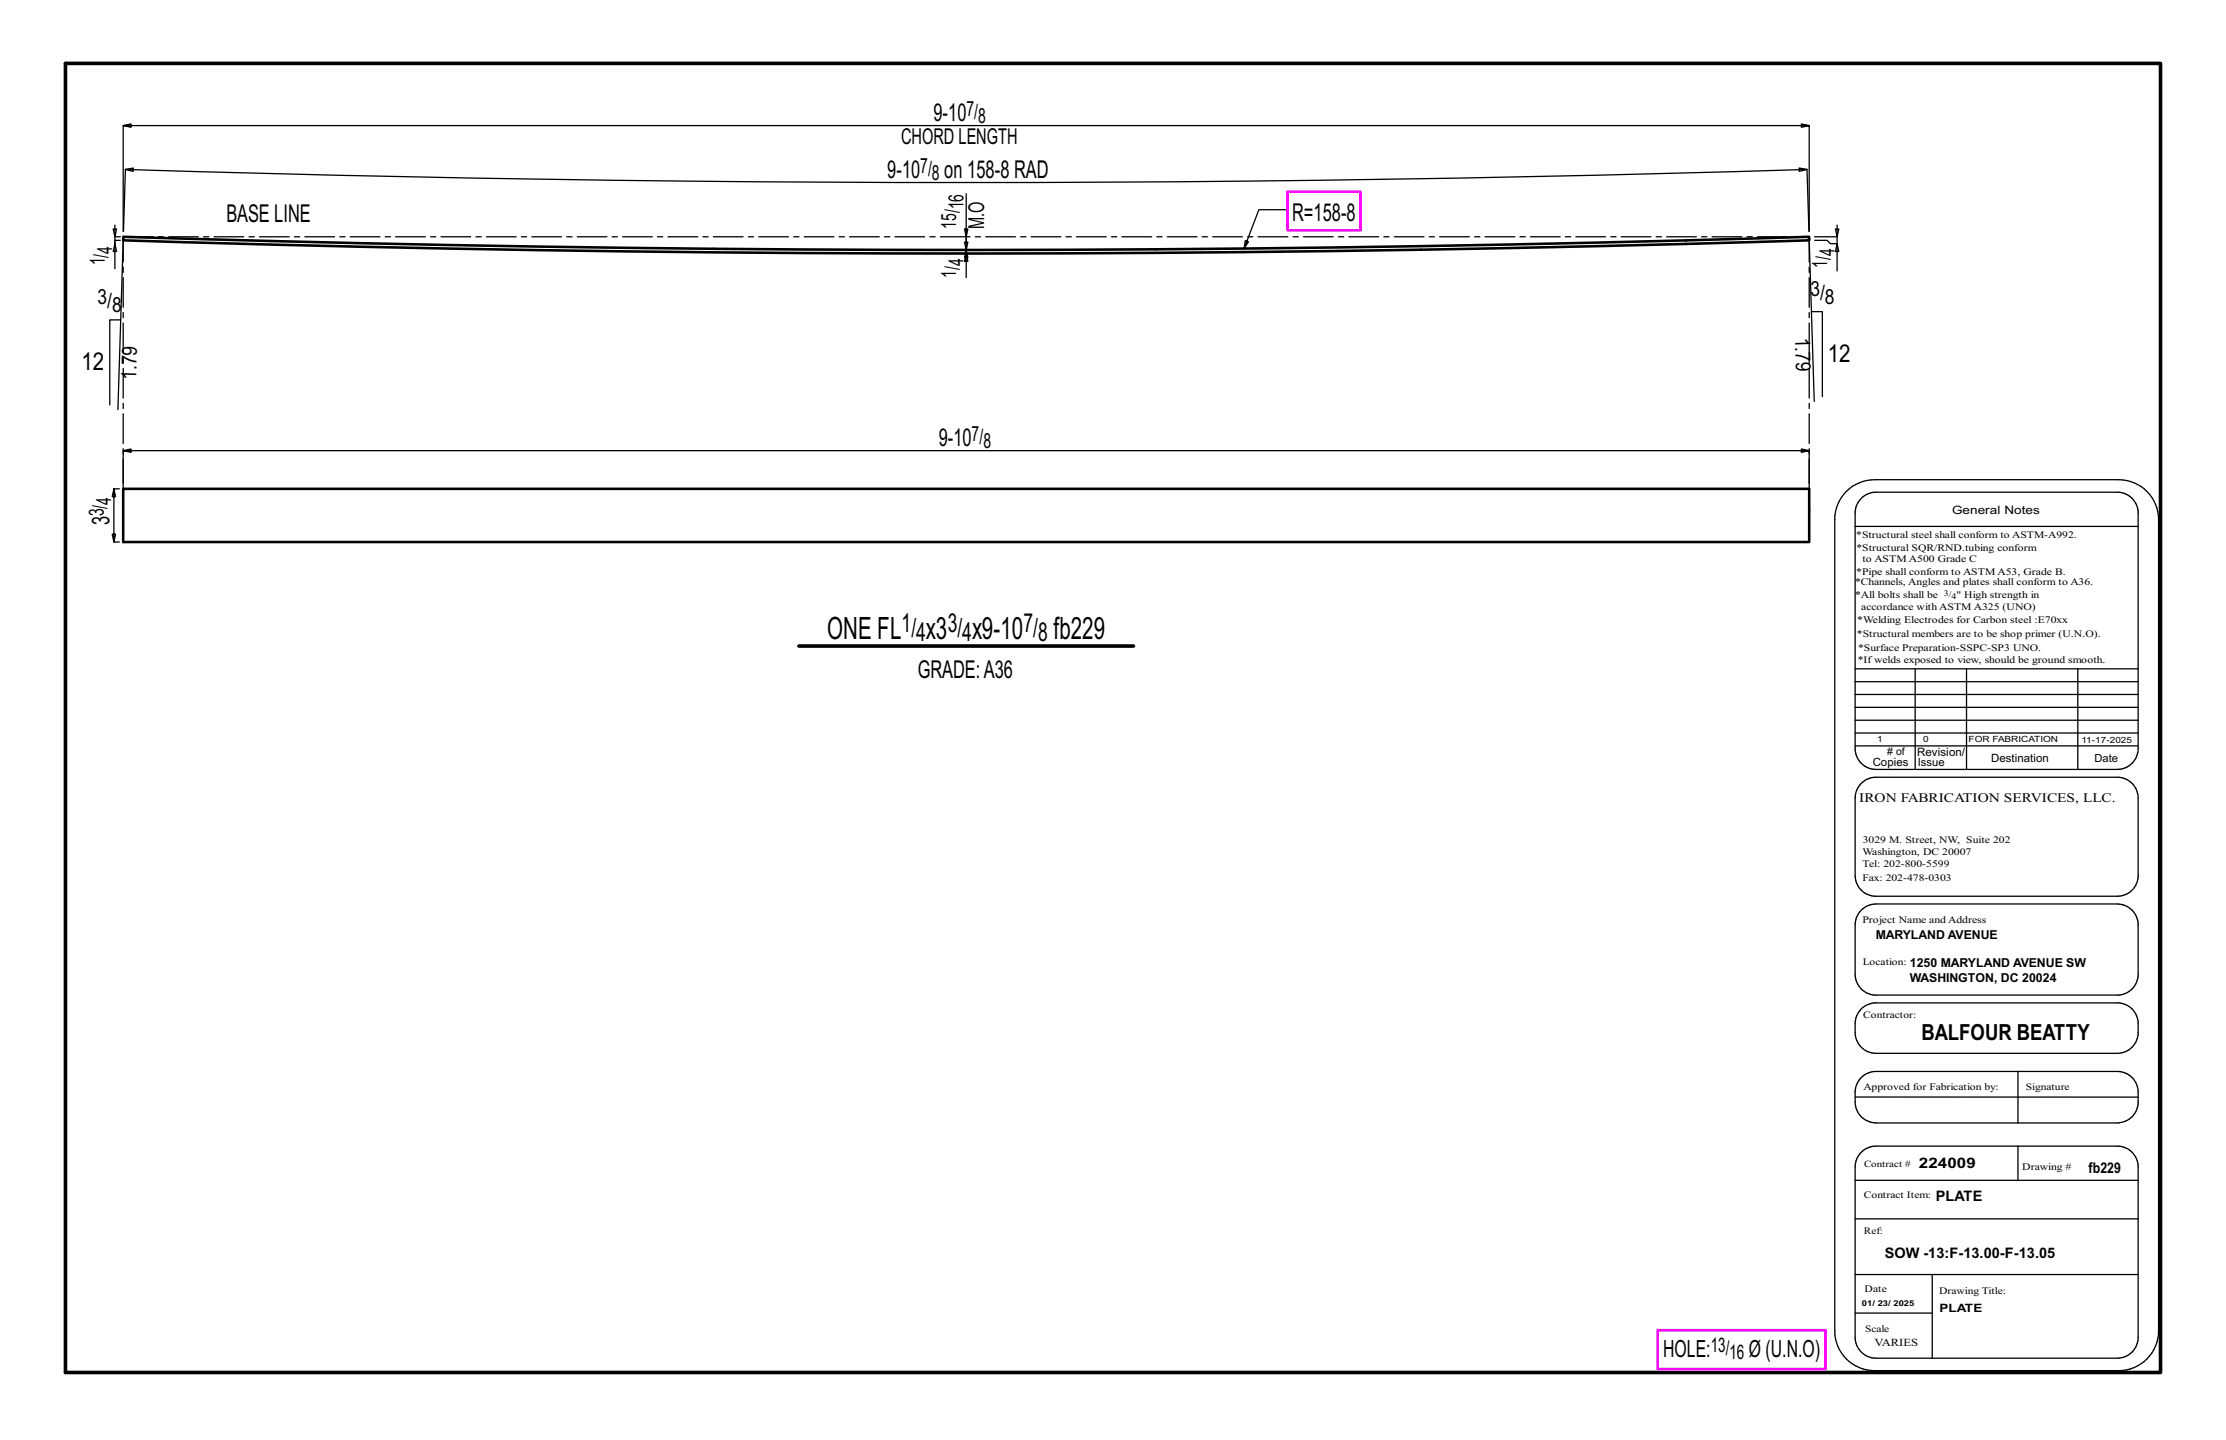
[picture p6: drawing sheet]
<svg xmlns="http://www.w3.org/2000/svg" width="432mm" height="279mm" viewBox="0 0 432 279" stroke-linecap="round" stroke-linejoin="round" font-family="sans-serif">
<defs><g id="words">
<g font-size="6">
<text x="160.5" y="124">ONE FL</text>
<text x="179.6" y="124">x3</text>
<text x="188.6" y="124">x9-10</text>
<text x="204.4" y="124">fb229</text>
</g>
<g font-size="5.1">
<text x="174.9" y="122.7">1/</text>
<text x="177.7" y="124.5">4</text>
<text x="183.8" y="122.7">3/</text>
<text x="186.7" y="124.5">4</text>
<text x="198.5" y="122.7">7/</text>
<text x="201.4" y="124.5">8</text>
</g>
<g font-size="4.8">
<text x="181.1" y="23.5">9-10</text>
<text x="172.1" y="34.6">9-10</text>
<text x="183.2" y="34.6">on 158-8 RAD</text>
<text x="43.9" y="43.1">BASE LINE</text>
<text x="250.7" y="42.9">R=158-8</text>
<text x="15.8" y="71.9">12</text>
<text x="354.6" y="70.3">12</text>
<text x="182.1" y="86.6">9-10</text>
<text x="21.2" y="102" transform="rotate(-90 21.2 102)">3</text>
<text x="178" y="131.6">GRADE:A36</text>
</g>
<g font-size="4.6">
<text x="322.6" y="263.3">HOLE:</text>
<text x="339.2" y="263.3">Ø (U.N.O)</text>
</g>
<text font-size="4.3" x="372.7" y="201.8">BALFOUR BEATTY</text>
<g font-size="4.2">
<text x="174.8" y="27.9">CHORD LENGTH</text>
<text x="190.9" y="44.4" transform="rotate(-90 190.9 44.4)">M.O</text>
</g>
<g font-size="4.1">
<text x="187.5" y="22.4">7/</text>
<text x="189.7" y="23.9">8</text>
<text x="178.5" y="33.5">7/</text>
<text x="180.8" y="34.9">8</text>
<text x="186.9" y="40.6" transform="rotate(-90 186.9 40.6)">16</text>
<text x="185.5" y="44.4" transform="rotate(-90 185.5 44.4)">15/</text>
<text x="20.3" y="51.5" transform="rotate(-90 20.3 51.5)">1/</text>
<text x="21.8" y="49.2" transform="rotate(-90 21.8 49.2)">4</text>
<text x="185.5" y="53.9" transform="rotate(-90 185.5 53.9)">1/</text>
<text x="186.9" y="51.6" transform="rotate(-90 186.9 51.6)">4</text>
<text x="354.4" y="51.9" transform="rotate(-90 354.4 51.9)">1/</text>
<text x="355.9" y="49.7" transform="rotate(-90 355.9 49.7)">4</text>
<text x="18.9" y="59.1">3/</text>
<text x="351.2" y="57.5">3/</text>
<text x="354" y="58.9">8</text>
<text x="21.7" y="60.5">8</text>
<text x="348.2" y="65.5" transform="rotate(88 348.2 65.5)">1.79</text>
<text x="26.4" y="73.7" transform="rotate(-88 26.4 73.7)">1.79</text>
<text x="188.5" y="85.5">7/</text>
<text x="190.7" y="86.9">8</text>
<text x="20.2" y="100.2" transform="rotate(-90 20.2 100.2)">3/</text>
<text x="21.6" y="97.9" transform="rotate(-90 21.6 97.9)">4</text>
</g>
<g font-size="3.9">
<text x="331.8" y="262.3">13/</text>
<text x="335.5" y="263.7">16</text>
</g>
<text font-size="2.9" x="405.1" y="227.5">fb229</text>
<g font-size="2.8">
<text x="372.2" y="226.7">224009</text>
<text x="375.5" y="232.9">PLATE</text>
<text x="365.6" y="244">SOW -13:F-13.00-F-13.05</text>
</g>
<text font-size="2.5" x="360.7" y="155.6">IRON FABRICATION SERVICES, LLC.</text>
<g font-size="2.4">
<text x="363.8" y="182.3">MARYLAND AVENUE</text>
<text x="370.5" y="190.6">WASHINGTON, DC 20024</text>
<text x="370.5" y="187.7">1250 MARYLAND AVENUE SW</text>
</g>
<g font-size="2.2">
<text x="378.7" y="99.8">General Notes</text>
<text x="363.3" y="148.7">Copies</text>
<text x="371.9" y="146.7">Revision/</text>
<text x="372" y="148.7">Issue</text>
<text x="386.3" y="147.8">Destination</text>
<text x="406.3" y="147.8">Date</text>
<text x="376.2" y="254.6">PLATE</text>
</g>
<text font-size="2.1" x="363.6" y="261.2">VARIES</text>
<text font-size="2" x="366.1" y="146.4"># of</text>
<g font-size="1.9">
<text x="360.1" y="104.3">*Structural steel shall conform to ASTM-A992.</text>
<text x="360.1" y="106.9">*Structural SQR/RND.tubing conform</text>
<text x="359.8" y="113.6">*Channels, Angles and plates shall conform to A36.</text>
<text x="360.1" y="111.6">*Pipe shall conform to ASTM A53, Grade B.</text>
<text x="361.3" y="109.1">to ASTM A500 Grade C</text>
<text x="359.9" y="116.1">*All bolts shall be</text>
<text x="361" y="118.3">accordance with ASTM A325 (UNO)</text>
<text x="379.5" y="116.1">&quot; High strength in</text>
<text x="360.2" y="123.5">*Structural members are to be shop primer (U.N.O).</text>
<text x="360.3" y="120.9">*Welding Electrodes for Carbon steel :E70xx</text>
<text x="360.4" y="128.7">*Ifwelds exposed to view, should be ground smooth.</text>
<text x="360.4" y="126.3">*Surface Preparation-SSPC-SP3 UNO.</text>
<text x="361.3" y="165.9">Washington, DC 20007</text>
<text x="361.3" y="163.5">3029 M. Street, NW, Suite 202</text>
<text x="361.3" y="170.9">Fax: 202-478-0303</text>
<text x="361.3" y="168.2">Tel: 202-800-5599</text>
<text x="361.3" y="179.2">Project Name and Address</text>
<text x="361.3" y="187.3">Location:</text>
<text x="361.4" y="197.5">Contractor:</text>
<text x="361.5" y="211.4">Approved for Fabrication by:</text>
<text x="393" y="211.4">Signature</text>
<text x="392.3" y="227.1">Drawing #</text>
<text x="361.5" y="232.4">Contract Item:</text>
<text x="361.5" y="239.5">Ref:</text>
<text x="361.7" y="250.7">Date</text>
<text x="376.2" y="251.1">Drawing Title:</text>
<text x="361.8" y="258.4">Scale</text>
</g>
<text font-size="1.8" x="361.6" y="226.5">Contract #</text>
<g font-size="1.7">
<text x="377.1" y="115.6">3/</text>
<text x="378.6" y="116.2">4</text>
<text x="364.1" y="144">1</text>
<text x="373.1" y="144">0</text>
<text x="381.8" y="144">FOR FABRICATION</text>
<text x="403.8" y="144.2">11-17-2025</text>
</g>
<text font-size="1.6" x="361.2" y="253.3">01/ 23/ 2025</text>
</g></defs>
<g fill="none" stroke="#000" stroke-width=".25">
<path d="M187.4 37.6v8.3l-.3-1.5h.6l-.3 1.5v4.9M349 32.6l1.5 .3-1.5 .4zM22 44.4h.6l-.3 1.5zM22.3 47.3l.3 1.5h-.6zM22.3 45.9h1M22.3 43.7v3.6M23.3 46.6h-1v5.5M23.9 44.9v-20.5l1.5 .3v-.7l-1.5 .4h327.1l-1.6 .3v-.7l1.6 .4v20.5M23.9 46.6l-1 32.9M24 44.9l.3-12 1.5 .4 .1-.7-1.6 .3 40.8 1.1 40.8 .8 36.2 .4 40.8 .2 40.8-.1 40.8-.4 45.3-.9 40.7-1.1 .4 12M187.1 47h.6l-.3 1.5zM187.4 48.5l.3 1.5h-.6z"/>
<path d="M187.4 46.2v3l-.3 1.5h.6l-.3-1.5v4.7M249.7 40.7h-5.5l-2.9 7.5 .3-1.5 .6 .2-.9 1.3M351 46.6l.9 31.3M352 45.9h4.4M352 46.6h2.4l.7 .7h1.3v5.3M356 44.4h.7l-.3 1.5zM356.4 47.3l.3 1.5h-.7zM356.4 43.7v3.6M23.4 62.1h-2.1v16.5M351.4 60.5h2.1v16.5M23.2 94.9h-1.1l-.3 1.5h.6l-.3-1.5v10.3l-.3-1.5h.6l-.3 1.5h1.1M23.9 93.8v-6.4l1.5 .4v-.7l-1.5 .3h327.1l-1.6 .4v-.7l1.6 .3v6.4"/>
<path d="M358.2 95.3a7.9 7.9 0 0 1 5.4-2.2h47.4a7.8 7.8 0 0 1 7.7 7.7v157.4a7.7 7.7 0 0 1-7.7 7.7h-47.4a7.7 7.7 0 0 1-7.7-7.7v-157.4a7.7 7.7 0 0 1 2.3-5.5zM361 96.7a4.1 4.1 0 0 1 2.9-1.2h46.8a4 4 0 0 1 4.1 3.7v46a4 4 0 0 1-4.1 4.1h-46.8a4.1 4.1 0 0 1-4-4.1v-45.6a4 4 0 0 1 1.1-2.9zM359.9 102.1h54.9M359.9 139.7h54.9M359.9 134.7h54.9M359.9 132.3h54.9M359.9 129.8h54.9M359.9 137.2h54.9M371.5 129.8v19.5M381.5 129.8v19.5M403.1 129.8v19.5M359.9 144.7h54.9"/>
<path d="M359.9 142.2h54.9M361 152a4.1 4.1 0 0 1 2.9-1.2h46.8a4.1 4.1 0 0 1 4.1 4.1v15.3a4.1 4.1 0 0 1-4.1 3.7h-46.8a4.1 4.1 0 0 1-4-4.1v-14.9a4 4 0 0 1 1.1-2.9zM361 176.6l1.4-.9 1.5-.3h46.8a4.1 4.1 0 0 1 4.1 3.7v10.3a4.1 4.1 0 0 1-3.7 3.7h-47.6a4.1 4.1 0 0 1-3.6-4.1v-9.5a4.1 4.1 0 0 1 1.1-2.9zM361 195.8l1-.7 1.5-.5h47.6a4.1 4.1 0 0 1 3.7 3.6v2.5a4.1 4.1 0 0 1-4.1 3.7h-46.8a4.1 4.1 0 0 1-4-4.1 5.3 5.3 0 0 1 .6-3.9zM359.9 212.9h54.9M361 209.1a4.1 4.1 0 0 1 2.9-1.2h46.8a4.1 4.1 0 0 1 4.1 3.6v2.7a4.1 4.1 0 0 1-4.1 3.7h-46.8a4.1 4.1 0 0 1-4-4.1v-1.9a4 4 0 0 1 1.1-2.8zM391.4 207.9v10M359.9 229h54.9M359.9 236.5h54.9M361 223.6a4.1 4.1 0 0 1 2.9-1.2h46.8a4.1 4.1 0 0 1 4.1 3.6v33.5a4 4 0 0 1-4.1 4h-46.8a4.1 4.1 0 0 1-4-4v-33.1a4 4 0 0 1 1.1-2.8zM391.4 222.4v6.6M359.9 254.8h14.9"/>
<path d="M359.9 247.3h54.9M374.8 247.3v16.2"/>
</g>
<path d="M12.7 12.3h406.4v254h-406.4zM155 125.3h64.9" fill="none" stroke="#000" stroke-width=".7"/>
<path d="M249.7 37.2h14.2v7.5h-14.2zM321.6 258.1h32.5v7.5h-32.5z" fill="none" stroke="#f0f" stroke-width=".5"/>
<path d="M23.9 45.9l45.9 1.3 34.3 .6 34.3 .5 34.3 .2 51.5-.1 34.3-.4 51.4-.9 41-1.2 .1 .7-41.1 1.2-51.4 .9-51.5 .5h-34.3l-51.4-.4-51.5-.9-45.9-1.3zM23.9 94.9h327.1v10.3h-327.1z" fill="none" stroke="#000" stroke-width=".5"/>
<path d="M350.9 94.9v10.3M23.9 105.2v-10.3" fill="none" stroke="#000" stroke-width=".25" stroke-dasharray="2 1.4"/>
<path d="M23.9 45.9h327M23.9 94.9v-48.3M351 94.9v-48.3" fill="none" stroke="#000" stroke-width=".25" stroke-dasharray="5.8 1 1 1"/>
<use href="#words"/>
</svg>
